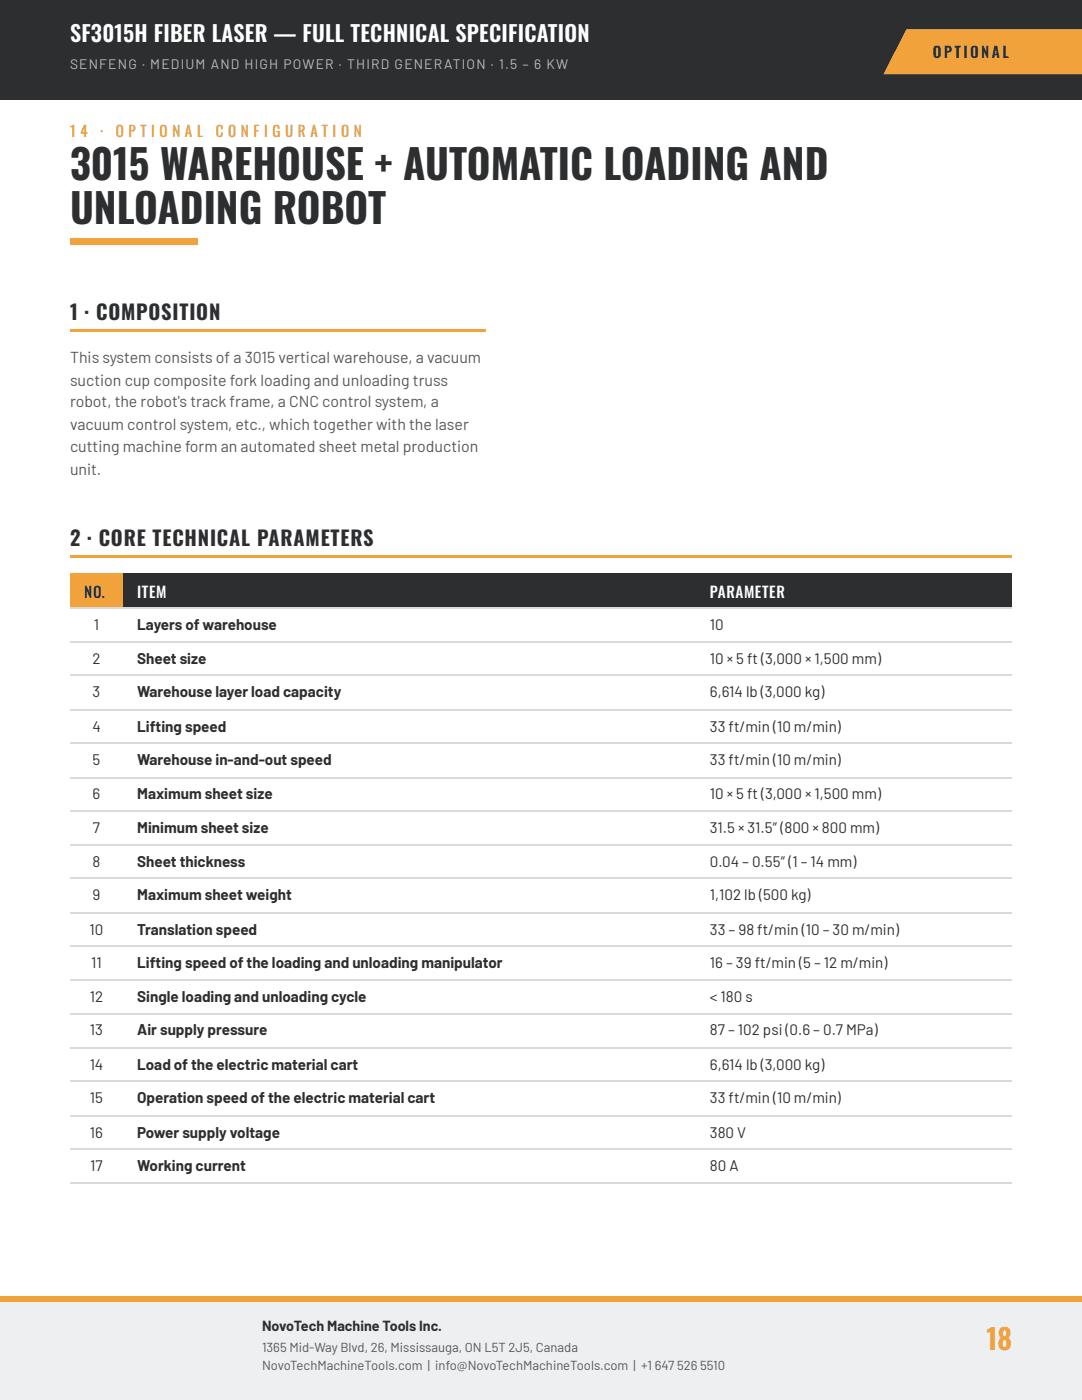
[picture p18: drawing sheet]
<svg xmlns="http://www.w3.org/2000/svg" width="216mm" height="279mm" viewBox="0 0 216 279" stroke-linecap="round" stroke-linejoin="round" font-family="sans-serif">
<defs><g id="words">
<g font-size="8.1" fill="#2d2e30">
<text x="14" y="36">3015 WAREHOUSE + AUTOMATIC LOADING AND</text>
<text x="14" y="44.7">UNLOADING ROBOT</text>
</g>
<text font-size="5.6" fill="#f2a23b" x="196.8" y="269.3">18</text>
<text font-size="4.4" fill="#fff" x="14" y="8.5">SF3015H FIBER LASER — FULL TECHNICAL SPECIFICATION</text>
<g font-size="4.1" fill="#2d2e30">
<text x="14" y="63.8">1 · COMPOSITION</text>
<text x="14" y="109">2 · CORE TECHNICAL PARAMETERS</text>
</g>
<g font-size="3.2" fill="#55575b">
<text x="14" y="72.5">This system consists of a 3015 vertical warehouse, a vacuum</text>
<text x="14" y="77">suction cup composite fork loading and unloading truss</text>
<text x="14" y="81.2">robot, the robot's track frame, a CNC control system, a</text>
<text x="14" y="85.7">vacuum control system, etc., which together with the laser</text>
<text x="14" y="90.2">cutting machine form an automated sheet metal production</text>
<text x="14" y="94.7">unit.</text>
</g>
<g font-size="3" fill="#2d2e30">
<text x="186.2" y="11.6">OPTIONAL</text>
<text x="16.8" y="119.3">NO.</text>
<text x="18.7" y="125.7">1</text>
<text x="27.4" y="125.7">Layers of warehouse</text>
<text x="141.7" y="125.7">10</text>
<text x="18.4" y="132.6">2</text>
<text x="27.4" y="132.6">Sheet size</text>
<text x="141.7" y="132.6">10 × 5 ft (3,000 × 1,500 mm)</text>
<text x="18.5" y="139.2">3</text>
<text x="27.4" y="139.2">Warehouse layer load capacity</text>
<text x="141.7" y="139.2">6,614 lb (3,000 kg)</text>
<text x="18.4" y="146">4</text>
<text x="27.4" y="146">Lifting speed</text>
<text x="141.7" y="146">33 ft/min (10 m/min)</text>
<text x="18.5" y="152.7">5</text>
<text x="27.4" y="152.7">Warehouse in-and-out speed</text>
<text x="141.7" y="152.7">33 ft/min (10 m/min)</text>
<text x="18.5" y="159.5">6</text>
<text x="27.4" y="159.5">Maximum sheet size</text>
<text x="141.7" y="159.5">10 × 5 ft (3,000 × 1,500 mm)</text>
<text x="18.5" y="166.2">7</text>
<text x="27.4" y="166.2">Minimum sheet size</text>
<text x="141.7" y="166.2">31.5 × 31.5″ (800 × 800 mm)</text>
<text x="18.5" y="173">8</text>
<text x="27.4" y="173">Sheet thickness</text>
<text x="141.7" y="173">0.04 – 0.55″ (1 – 14 mm)</text>
<text x="18.5" y="179.7">9</text>
<text x="27.4" y="179.7">Maximum sheet weight</text>
<text x="141.7" y="179.7">1,102 lb (500 kg)</text>
<text x="17.9" y="186.5">10</text>
<text x="27.4" y="186.5">Translation speed</text>
<text x="141.7" y="186.5">33 – 98 ft/min (10 – 30 m/min)</text>
<text x="18.2" y="193.1">11</text>
<text x="27.4" y="193.1">Lifting speed of the loading and unloading manipulator</text>
<text x="141.7" y="193.1">16 – 39 ft/min (5 – 12 m/min)</text>
<text x="17.9" y="200">12</text>
<text x="27.4" y="200">Single loading and unloading cycle</text>
<text x="141.7" y="200">&lt; 180 s</text>
<text x="17.9" y="206.6">13</text>
<text x="27.4" y="206.6">Air supply pressure</text>
<text x="141.7" y="206.6">87 – 102 psi (0.6 – 0.7 MPa)</text>
<text x="17.9" y="213.5">14</text>
<text x="27.4" y="213.5">Load of the electric material cart</text>
<text x="141.7" y="213.5">6,614 lb (3,000 kg)</text>
<text x="18" y="220.1">15</text>
<text x="27.4" y="220.1">Operation speed of the electric material cart</text>
<text x="141.7" y="220.1">33 ft/min (10 m/min)</text>
<text x="17.9" y="227">16</text>
<text x="27.4" y="227">Power supply voltage</text>
<text x="141.7" y="227">380 V</text>
<text x="18" y="233.6">17</text>
<text x="27.4" y="233.6">Working current</text>
<text x="141.7" y="233.6">80 A</text>
</g>
<g font-size="3" fill="#e08a1e">
<text x="14" y="27.3">1</text>
<text x="16" y="27.3">4</text>
<text x="20" y="27.3">·</text>
<text x="23.1" y="27.3">O P T I O N A L</text>
<text x="43" y="27.3">C O N F I G U R A T I O N</text>
</g>
<g font-size="3" fill="#fff">
<text x="27.4" y="119.3">ITEM</text>
<text x="141.7" y="119.3">PARAMETER</text>
</g>
<text font-size="2.9" fill="#2d2e30" x="52.3" y="265.6">NovoTech Machine Tools Inc.</text>
<text font-size="2.8" fill="#b8babd" x="14" y="13.8">SENFENG · MEDIUM AND HIGH POWER · THIRD GENERATION · 1.5 – 6 KW</text>
<g font-size="2.6" fill="#55575b">
<text x="52.3" y="269.9">1365 Mid-Way Blvd, 26, Mississauga, ON L5T 2J5, Canada</text>
<text x="52.3" y="273.3">NovoTechMachineTools.com | info@NovoTechMachineTools.com | +1</text>
<text x="130.6" y="273.3">647</text>
<text x="135.1" y="273.3">526</text>
<text x="139.7" y="273.3">5510</text>
</g>
</g></defs>
<path d="M0 0h215.9v19.8h-215.9z" fill="#2d2e30"/>
<g fill="#f2a23b">
<path d="M176.2 5.8h39.7v9h-39.7z"/>
<path d="M14 47.6h25.4v1.3h-25.4z"/>
<path d="M14 65.6h82.8v.5h-82.8z"/>
<path d="M14 110.9h187.9v.5h-187.9z"/>
<path d="M14 114.3h10.6v7.1h-10.6z"/>
</g>
<g fill="#2d2e30">
<path d="M24.6 114.3h114.3v7.1h-114.3z"/>
<path d="M138.9 114.3h63v7.1h-63z"/>
</g>
<g fill="none" stroke="#d9dadc" stroke-width=".26">
<path d="M14 121.3h187.9M14 128.2h187.9M14 134.8h187.9M14 141.7h187.9M14 148.3h187.9M14 155.2h187.9M14 161.8h187.9M14 168.7h187.9M14 175.3h187.9M14 182.2h187.9M14 188.8h187.9M14 195.7h187.9"/>
<path d="M14 202.3h187.9M14 209.2h187.9M14 215.8h187.9M14 222.6h187.9M14 229.3h187.9M14 236.1h187.9"/>
</g>
<path d="M0 258.8h215.9v20.6h-215.9z" fill="#eeeff0"/>
<path d="M0 258.8h215.9v1h-215.9z" fill="#f2a23b"/>
<use href="#words"/>
</svg>
